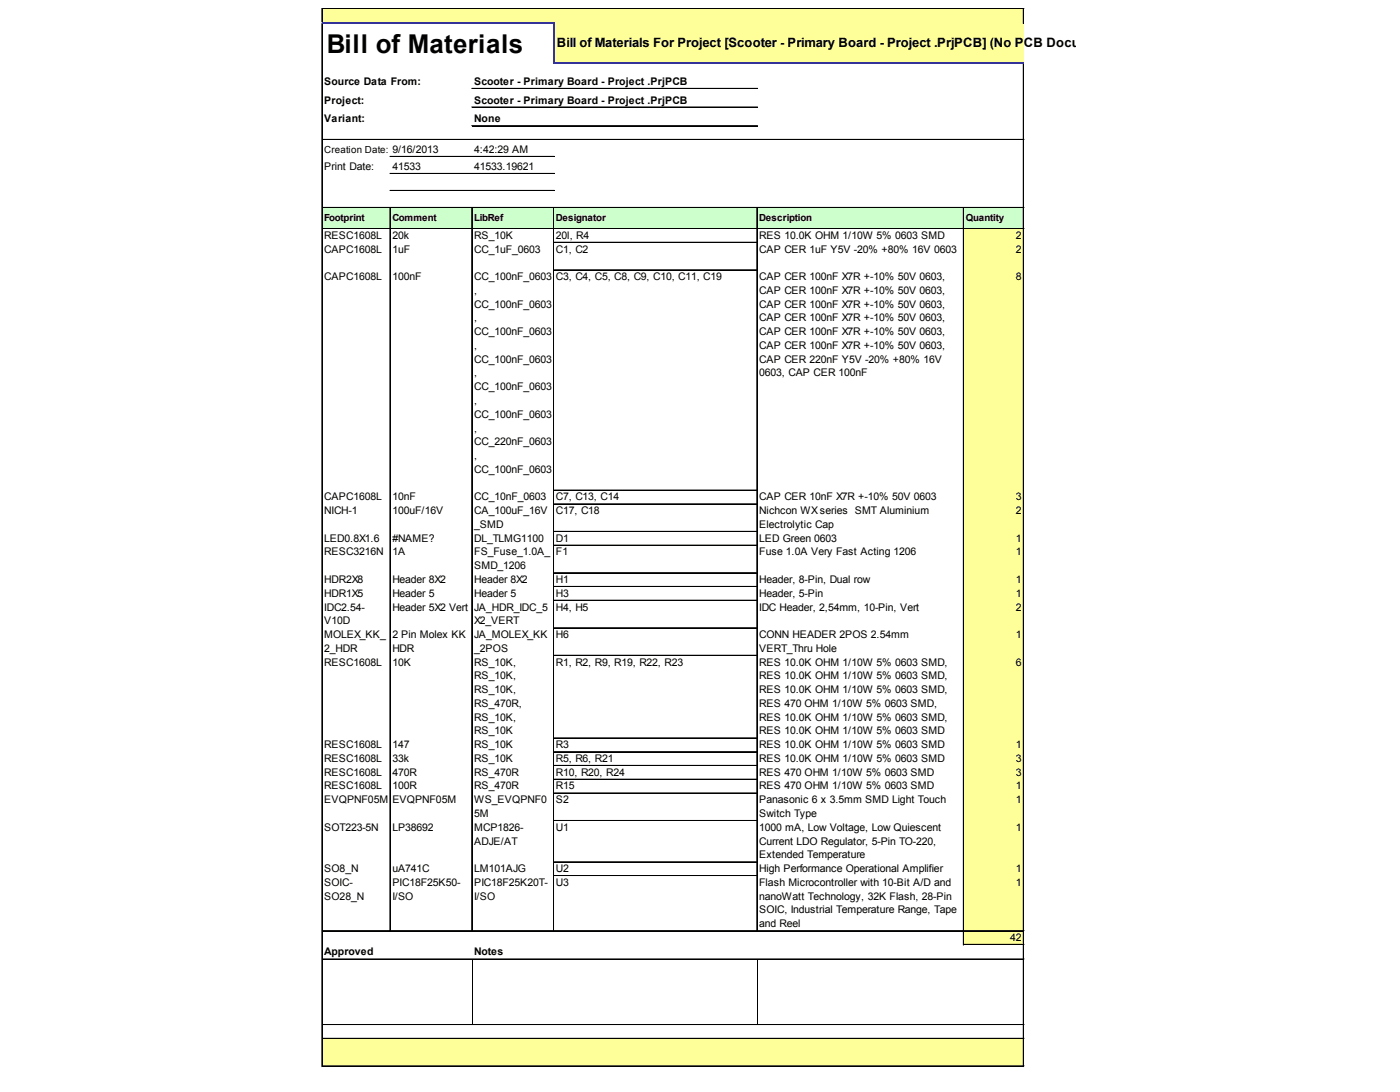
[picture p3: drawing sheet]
<svg xmlns="http://www.w3.org/2000/svg" width="258mm" height="201mm" viewBox="0 0 258 201" stroke-linecap="round" stroke-linejoin="round" font-family="sans-serif">
<defs><g id="words">
<text font-size="4.8" x="60.2" y="9.7">Bill of Materials</text>
<text font-size="2.4" x="102.6" y="8.7">Bill of Materials For Project [Scooter - Primary Board - Project .PrjPCB] (No PCB Document Selected)</text>
<g font-size="1.9">
<text x="59.7" y="15.6">Source Data From:</text>
<text x="87.3" y="15.6">Scooter - Primary Board - Project .PrjPCB</text>
<text x="59.7" y="19.1">Project:</text>
<text x="59.7" y="22.5">Variant:</text>
<text x="87.3" y="19.1">Scooter - Primary Board - Project .PrjPCB</text>
<text x="87.3" y="22.5">None</text>
<text x="87.3" y="28.2">4:42:29 AM</text>
<text x="59.7" y="31.3">Print Date:</text>
<text x="72.3" y="31.3">41533</text>
<text x="87.3" y="31.3">41533.19621</text>
<text x="59.7" y="44">RESC1608L</text>
<text x="59.7" y="46.5">CAPC1608L</text>
<text x="72.3" y="44">20k</text>
<text x="72.3" y="46.5">1uF</text>
<text x="87.3" y="44">RS_10K</text>
<text x="87.3" y="46.5">CC_1uF_0603</text>
<text x="102.4" y="44">20l, R4</text>
<text x="102.4" y="46.5">C1, C2</text>
<text x="139.9" y="44">RES 10.0K OHM 1/10W 5% 0603 SMD</text>
<text x="139.9" y="46.5">CAP CER 1uF Y5V -20% +80% 16V 0603</text>
<text x="187.1" y="44">2</text>
<text x="187.1" y="46.5">2</text>
<text x="59.7" y="51.6">CAPC1608L</text>
<text x="72.3" y="51.6">100nF</text>
<text x="87.3" y="51.6">CC_100nF_0603</text>
<text x="102.4" y="51.6">C3, C4, C5, C8, C9, C10, C11, C19</text>
<text x="139.9" y="51.6">CAP CER 100nF X7R +-10% 50V 0603,</text>
<text x="187.1" y="51.6">8</text>
<text x="87.3" y="54.1">,</text>
<text x="87.3" y="56.7">CC_100nF_0603</text>
<text x="87.3" y="59.2">,</text>
<text x="139.9" y="54.1">CAP CER 100nF X7R +-10% 50V 0603,</text>
<text x="139.9" y="56.7">CAP CER 100nF X7R +-10% 50V 0603,</text>
<text x="139.9" y="59.2">CAP CER 100nF X7R +-10% 50V 0603,</text>
<text x="87.3" y="61.7">CC_100nF_0603</text>
<text x="87.3" y="64.3">,</text>
<text x="139.9" y="61.7">CAP CER 100nF X7R +-10% 50V 0603,</text>
<text x="139.9" y="64.3">CAP CER 100nF X7R +-10% 50V 0603,</text>
<text x="87.3" y="66.8">CC_100nF_0603</text>
<text x="87.3" y="69.3">,</text>
<text x="87.3" y="71.9">CC_100nF_0603</text>
<text x="139.9" y="66.8">CAP CER 220nF Y5V -20% +80% 16V</text>
<text x="139.9" y="69.3">0603, CAP CER 100nF</text>
<text x="87.3" y="74.4">,</text>
<text x="87.3" y="76.9">CC_100nF_0603</text>
<text x="87.3" y="79.5">,</text>
<text x="87.3" y="82">CC_220nF_0603</text>
<text x="87.3" y="84.5">,</text>
<text x="87.3" y="87.1">CC_100nF_0603</text>
<text x="59.7" y="92.1">CAPC1608L</text>
<text x="59.7" y="94.7">NICH-1</text>
<text x="72.3" y="92.1">10nF</text>
<text x="72.3" y="94.7">100uF/16V</text>
<text x="87.3" y="92.1">CC_10nF_0603</text>
<text x="87.3" y="94.7">CA_100uF_16V</text>
<text x="102.4" y="92.1">C7, C13, C14</text>
<text x="102.4" y="94.7">C17, C18</text>
<text x="139.9" y="92.1">CAP CER 10nF X7R +-10% 50V 0603</text>
<text x="139.9" y="94.7">Nichcon WX series SMT Aluminium</text>
<text x="187.1" y="92.1">3</text>
<text x="187.1" y="94.7">2</text>
<text x="59.7" y="99.7">LED0.8X1.6</text>
<text x="72.3" y="99.7">#NAME?</text>
<text x="87.3" y="97.2">_SMD</text>
<text x="87.3" y="99.7">DL_TLMG1100</text>
<text x="102.4" y="99.7">D1</text>
<text x="139.9" y="97.2">Electrolytic Cap</text>
<text x="139.9" y="99.7">LED Green 0603</text>
<text x="187.1" y="99.7">1</text>
<text x="59.7" y="102.3">RESC3216N</text>
<text x="59.7" y="107.4">HDR2X8</text>
<text x="72.3" y="102.3">1A</text>
<text x="72.3" y="107.4">Header 8X2</text>
<text x="87.3" y="102.3">FS_Fuse_1.0A_</text>
<text x="87.3" y="104.8">SMD_1206</text>
<text x="87.3" y="107.4">Header 8X2</text>
<text x="102.4" y="102.3">F1</text>
<text x="102.4" y="107.4">H1</text>
<text x="139.9" y="102.3">Fuse 1.0A Very Fast Acting 1206</text>
<text x="139.9" y="107.4">Header, 8-Pin, Dual row</text>
<text x="187.1" y="102.3">1</text>
<text x="187.1" y="107.4">1</text>
<text x="59.7" y="109.9">HDR1X5</text>
<text x="59.7" y="112.4">IDC2.54-</text>
<text x="72.3" y="109.9">Header 5</text>
<text x="72.3" y="112.4">Header 5X2 Vert</text>
<text x="87.3" y="109.9">Header 5</text>
<text x="87.3" y="112.4">JA_HDR_IDC_5</text>
<text x="102.4" y="109.9">H3</text>
<text x="102.4" y="112.4">H4, H5</text>
<text x="139.9" y="109.9">Header, 5-Pin</text>
<text x="139.9" y="112.4">IDC Header, 2,54mm, 10-Pin, Vert</text>
<text x="187.1" y="109.9">1</text>
<text x="187.1" y="112.4">2</text>
<text x="59.7" y="115">V10D</text>
<text x="59.7" y="117.5">MOLEX_KK_</text>
<text x="72.3" y="117.5">2 Pin Molex KK</text>
<text x="87.3" y="115">X2_VERT</text>
<text x="87.3" y="117.5">JA_MOLEX_KK</text>
<text x="102.4" y="117.5">H6</text>
<text x="139.9" y="117.5">CONN HEADER 2POS 2.54mm</text>
<text x="187.1" y="117.5">1</text>
<text x="59.7" y="120">2_HDR</text>
<text x="59.7" y="122.6">RESC1608L</text>
<text x="72.3" y="120">HDR</text>
<text x="72.3" y="122.6">10K</text>
<text x="87.3" y="120">_2POS</text>
<text x="87.3" y="122.6">RS_10K,</text>
<text x="87.3" y="125.1">RS_10K,</text>
<text x="102.4" y="122.6">R1, R2, R9, R19, R22, R23</text>
<text x="139.9" y="120">VERT_Thru Hole</text>
<text x="139.9" y="122.6">RES 10.0K OHM 1/10W 5% 0603 SMD,</text>
<text x="139.9" y="125.1">RES 10.0K OHM 1/10W 5% 0603 SMD,</text>
<text x="187.1" y="122.6">6</text>
<text x="87.3" y="127.6">RS_10K,</text>
<text x="87.3" y="130.2">RS_470R,</text>
<text x="139.9" y="127.6">RES 10.0K OHM 1/10W 5% 0603 SMD,</text>
<text x="139.9" y="130.2">RES 470 OHM 1/10W 5% 0603 SMD,</text>
<text x="59.7" y="137.8">RESC1608L</text>
<text x="72.3" y="137.8">147</text>
<text x="87.3" y="132.7">RS_10K,</text>
<text x="87.3" y="135.2">RS_10K</text>
<text x="87.3" y="137.8">RS_10K</text>
<text x="102.4" y="137.8">R3</text>
<text x="139.9" y="132.7">RES 10.0K OHM 1/10W 5% 0603 SMD,</text>
<text x="139.9" y="135.2">RES 10.0K OHM 1/10W 5% 0603 SMD</text>
<text x="139.9" y="137.8">RES 10.0K OHM 1/10W 5% 0603 SMD</text>
<text x="187.1" y="137.8">1</text>
<text x="59.7" y="140.3">RESC1608L</text>
<text x="59.7" y="142.8">RESC1608L</text>
<text x="72.3" y="140.3">33k</text>
<text x="72.3" y="142.8">470R</text>
<text x="87.3" y="140.3">RS_10K</text>
<text x="87.3" y="142.8">RS_470R</text>
<text x="102.4" y="140.3">R5, R6, R21</text>
<text x="102.4" y="142.8">R10, R20, R24</text>
<text x="139.9" y="140.3">RES 10.0K OHM 1/10W 5% 0603 SMD</text>
<text x="139.9" y="142.8">RES 470 OHM 1/10W 5% 0603 SMD</text>
<text x="187.1" y="140.3">3</text>
<text x="187.1" y="142.8">3</text>
<text x="59.7" y="145.4">RESC1608L</text>
<text x="59.7" y="147.9">EVQPNF05M</text>
<text x="72.3" y="145.4">100R</text>
<text x="72.3" y="147.9">EVQPNF05M</text>
<text x="87.3" y="145.4">RS_470R</text>
<text x="87.3" y="147.9">WS_EVQPNF0</text>
<text x="102.4" y="145.4">R15</text>
<text x="102.4" y="147.9">S2</text>
<text x="139.9" y="145.4">RES 470 OHM 1/10W 5% 0603 SMD</text>
<text x="139.9" y="147.9">Panasonic 6 x 3.5mm SMD Light Touch</text>
<text x="187.1" y="145.4">1</text>
<text x="187.1" y="147.9">1</text>
<text x="59.7" y="153">SOT223-5N</text>
<text x="72.3" y="153">LP38692</text>
<text x="87.3" y="150.5">5M</text>
<text x="87.3" y="153">MCP1826-</text>
<text x="87.3" y="155.5">ADJE/AT</text>
<text x="102.4" y="153">U1</text>
<text x="139.9" y="150.5">Switch Type</text>
<text x="139.9" y="153">1000 mA, Low Voltage, Low Quiescent</text>
<text x="139.9" y="155.5">Current LDO Regulator, 5-Pin TO-220,</text>
<text x="187.1" y="153">1</text>
<text x="59.7" y="160.6">SO8_N</text>
<text x="72.3" y="160.6">uA741C</text>
<text x="87.3" y="160.6">LM101AJG</text>
<text x="102.4" y="160.6">U2</text>
<text x="139.9" y="158.1">Extended Temperature</text>
<text x="139.9" y="160.6">High Performance Operational Amplifier</text>
<text x="187.1" y="160.6">1</text>
<text x="59.7" y="163.1">SOIC-</text>
<text x="59.7" y="165.7">SO28_N</text>
<text x="72.3" y="163.1">PIC18F25K50-</text>
<text x="72.3" y="165.7">I/SO</text>
<text x="87.3" y="163.1">PIC18F25K20T-</text>
<text x="87.3" y="165.7">I/SO</text>
<text x="102.4" y="163.1">U3</text>
<text x="139.9" y="163.1">Flash Microcontroller with 10-Bit A/D and</text>
<text x="139.9" y="165.7">nanoWatt Technology, 32K Flash, 28-Pin</text>
<text x="187.1" y="163.1">1</text>
<text x="139.9" y="168.2">SOIC, Industrial Temperature Range, Tape</text>
<text x="139.9" y="170.7">and Reel</text>
<text x="186.1" y="173.3">42</text>
<text x="59.7" y="175.8">Approved</text>
<text x="87.3" y="175.8">Notes</text>
</g>
<g font-size="1.8">
<text x="59.7" y="28.2">Creation Date: 9/16/2013</text>
<text x="59.7" y="40.7">Footprint</text>
<text x="72.3" y="40.7">Comment</text>
<text x="87.3" y="40.7">LibRef</text>
<text x="102.4" y="40.7">Designator</text>
<text x="139.9" y="40.7">Description</text>
<text x="177.9" y="40.7">Quantity</text>
</g>
</g></defs>
<g fill="#ff9">
<path d="M59.4 1.6h129.2v2.7h-129.2z"/>
<path d="M102 4.2h86.6v7.6h-86.6z"/>
</g>
<path d="M59.4 38.2h129.2v4h-129.2z" fill="#cfc"/>
<g fill="#ff9">
<path d="M177.4 42.1h11.2v2.7h-11.2z"/>
<path d="M177.4 44.6h11.2v5.2h-11.2z"/>
<path d="M177.4 49.7h11.2v40.7h-11.2z"/>
<path d="M177.4 90.2h11.2v2.7h-11.2z"/>
<path d="M177.4 92.8h11.2v5.2h-11.2z"/>
<path d="M177.4 97.8h11.2v2.7h-11.2z"/>
<path d="M177.4 100.4h11.2v5.2h-11.2z"/>
<path d="M177.4 105.4h11.2v2.7h-11.2z"/>
<path d="M177.4 108h11.2v2.7h-11.2z"/>
<path d="M177.4 110.5h11.2v5.2h-11.2z"/>
<path d="M177.4 115.6h11.2v5.2h-11.2z"/>
<path d="M177.4 120.7h11.2v15.3h-11.2z"/>
<path d="M177.4 135.9h11.2v2.7h-11.2z"/>
<path d="M177.4 138.4h11.2v2.7h-11.2z"/>
<path d="M177.4 140.9h11.2v2.7h-11.2z"/>
<path d="M177.4 143.5h11.2v2.7h-11.2z"/>
<path d="M177.4 146h11.2v5.2h-11.2z"/>
<path d="M177.4 151.1h11.2v7.7h-11.2z"/>
<path d="M177.4 158.7h11.2v2.7h-11.2z"/>
<path d="M177.4 161.2h11.2v10.3h-11.2z"/>
<path d="M177.4 171.4h11.2v2.6h-11.2z"/>
<path d="M59.4 191.2h129.2v5.2h-129.2z"/>
</g>
<g fill="none" stroke="#000" stroke-width=".18">
<path d="M59.3 1.5v2.5M59.3 4.3v192.1M59.4 1.5v2.5M59.4 4.3v192.1M59.4 1.5h129.2M59.4 1.6h129.2M86.9 16.3h52.7M86.9 19.7h52.7M86.9 19.8h52.7M188.5 1.7v2.6M188.5 11.8v184.6M188.6 1.7v2.6"/>
<path d="M188.6 11.8v184.6M59.4 25.7h129.2M59.4 38.2h129.2M59.4 38.3h129.2M71.8 38.3v133.2M71.8 28.8h30.3M71.8 28.9h30.3M71.8 31.9h30.3M71.8 32h30.3M71.8 35.1h30.3M71.9 38.3v133.2M86.9 38.3v133.2"/>
<path d="M86.9 23.1h52.7M86.9 23.2h52.7M87 38.3v133.2M102 38.3v133.2M139.4 38.3v133.2M139.5 38.3v133.2M177.4 38.3v135.7M177.5 38.3v135.7M59.4 42.1h129.2M102.1 44.6h37.3M102.1 44.7h37.3M102.1 49.7h37.3"/>
<path d="M102.1 49.8h37.3M102.1 90.2h37.3M102.1 90.3h37.3M102.1 92.8h37.3M102.1 97.8h37.3M102.1 97.9h37.3M102.1 100.4h37.3M102.1 100.5h37.3M102.1 105.4h37.3M102.1 105.5h37.3M102.1 108h37.3M102.1 108.1h37.3"/>
<path d="M102.1 110.5h37.3M102.1 110.6h37.3M102.1 115.6h37.3M102.1 115.7h37.3M102.1 120.7h37.3M102.1 135.9h37.3M102.1 138.4h37.3M102.1 138.5h37.3M102.1 140.9h37.3M102.1 141h37.3M102.1 143.5h37.3M102.1 143.6h37.3"/>
<path d="M102.1 146h37.3M102.1 146.1h37.3M102.1 151.1h37.3M102.1 151.2h37.3M102.1 158.7h37.3M102.1 158.8h37.3M59.4 171.4h129.2M59.4 176.6h129.2M59.4 176.7h129.2M87 176.7v12M102.1 161.2h37.3M102.1 161.3h37.3"/>
<path d="M139.5 176.7v12M177.6 173.9h11M177.6 174h11M59.4 188.7h129.2M59.4 191.2h129.2M59.4 191.3h129.2M59.4 196.3h129.2"/>
</g>
<path d="M59.3 4.2h42.8M102 4.3v7.5M102.1 11.7h86.5" fill="none" stroke="#339" stroke-width=".3"/>
<use href="#words"/>
</svg>
